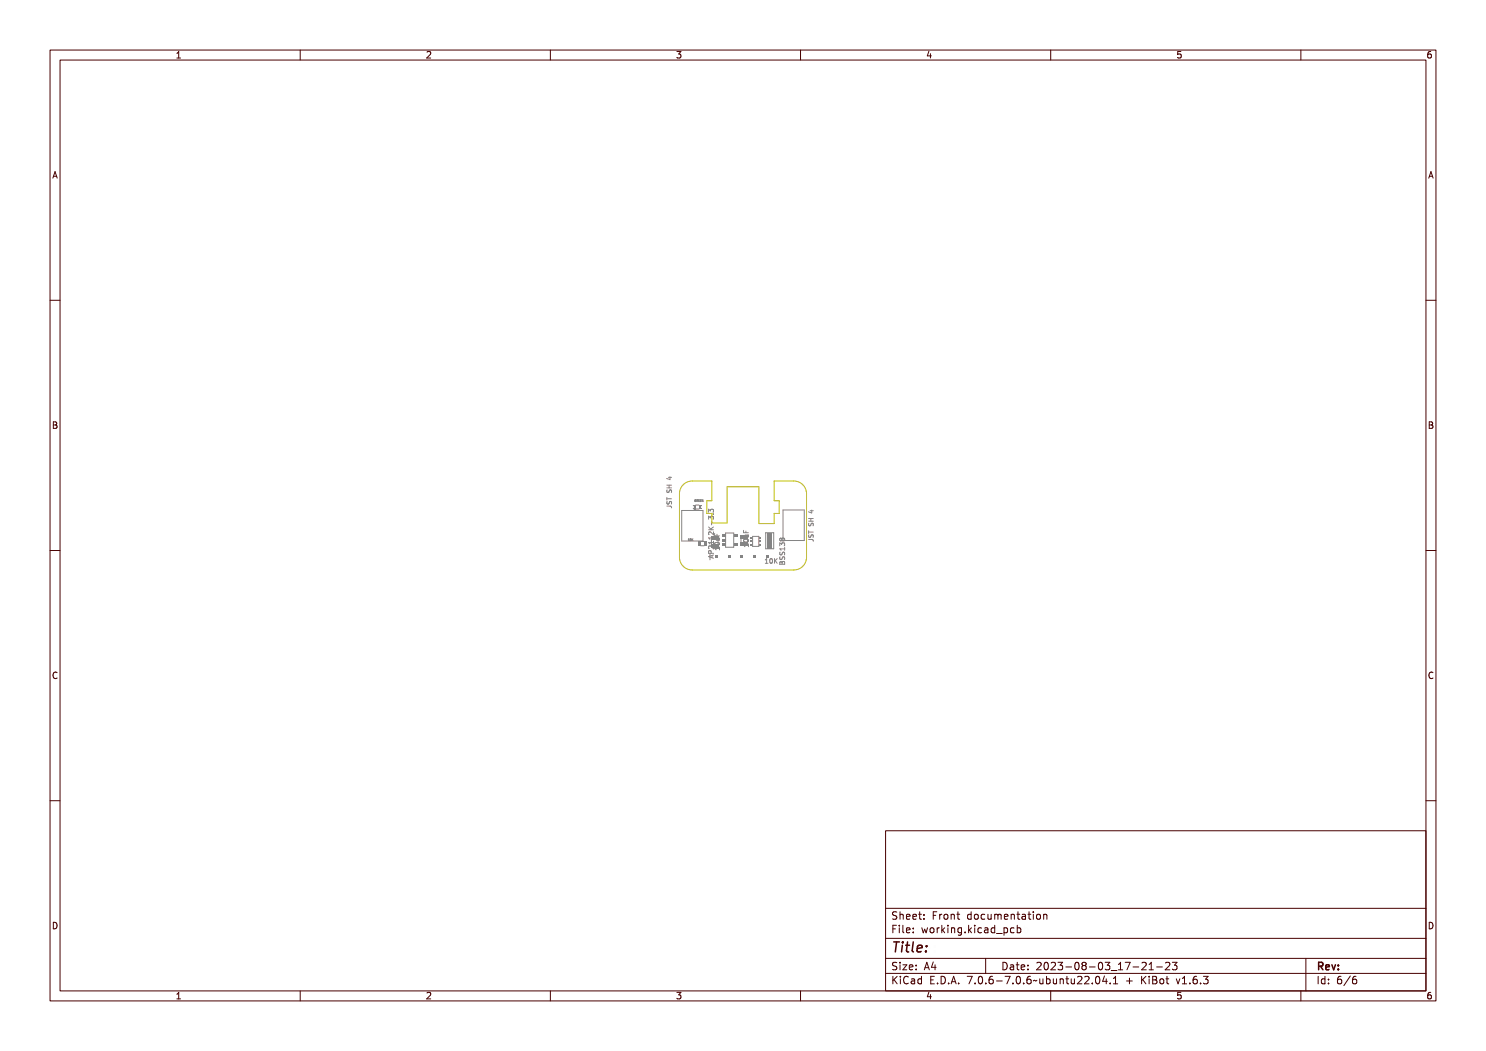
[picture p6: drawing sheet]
<svg xmlns="http://www.w3.org/2000/svg" width="297mm" height="210mm" viewBox="0 0 297 210" stroke-linecap="round" stroke-linejoin="round" font-family="sans-serif">
<defs><g id="words">
<text font-size="2.7" fill="#480000" x="178" y="190.3">Title:</text>
<g font-size="2" fill="#480000">
<text x="178" y="183.7">Sheet: Front documentation</text>
<text x="178" y="186.5">File: working.kicad_pcb</text>
<text x="178" y="193.9">Size: A4</text>
<text x="178" y="196.6">KiCad E.D.A. 7.0.6-7.0.6~ubuntu22.04.1 + KiBot v1.6.3</text>
<text x="200" y="193.9">Date: 2023-08-03_17-21-23</text>
<text x="263" y="196.6">Id: 6/6</text>
<text x="263" y="193.9">Rev:</text>
</g>
<g font-size="1.7" fill="#480000">
<text x="35" y="11.7">1</text>
<text x="85" y="11.7">2</text>
<text x="135" y="11.7">3</text>
<text x="185" y="11.7">4</text>
<text x="235" y="11.7">5</text>
<text x="285" y="11.7">6</text>
<text x="10.5" y="35.7">A</text>
<text x="285.5" y="35.7">A</text>
<text x="10.5" y="85.6">B</text>
<text x="285.5" y="85.6">B</text>
<text x="10.5" y="135.7">C</text>
<text x="285.5" y="135.7">C</text>
<text x="10.5" y="185.6">D</text>
<text x="285.5" y="185.6">D</text>
<text x="35" y="199.7">1</text>
<text x="85" y="199.7">2</text>
<text x="135" y="199.7">3</text>
<text x="185" y="199.7">4</text>
<text x="235" y="199.7">5</text>
<text x="285" y="199.7">6</text>
</g>
<text font-size="1.3" fill="#848484" x="153.3" y="112.6">10K</text>
<g font-size=".5" fill="#848484">
<text x="139.1" y="100.2">GREEN</text>
<text x="137.7" y="108">10K</text>
</g>
</g></defs>
<g fill="none" stroke="#848484" stroke-width=".2">
<path d="M133.3 99.4v.5M133.3 99.7h.9M133.3 97.5h.9M133.3 96.9h.9M133.3 97.9l.1 .5a.39 .39 0 0 0 .5-.5l.3 .1v.4M133.4 99.5l.1 .2h.8v.2h-.8l-.1 .2zM133.4 97.3h.9v.1h-.4v.3h.4v.1h-.9v-.1h.4v-.3h-.4zM133.4 95.9h.6l.1-.2 .2 .3h-.2v.4h-.1l-.6-.4zM133.5 98.1h.1l-.1 .1a.17 .17 0 0 0 .1 .3 .17 .17 0 0 0 .2-.2 .29 .29 0 0 1 .5-.2 .29 .29 0 0 1-.1 .5v-.1a.21 .21 0 0 0-.1-.4 .22 .22 0 0 0-.2 .4 .29 .29 0 0 1-.4 0 .29 .29 0 0 1 0-.4zM133.5 96h.5v.3zM133.6 95.4h.6M133.7 96.9v.6"/>
<path d="M133.9 95.3v.5l-.7-.2M139 99.8l-.1 .2 .1 .2M139.2 99.9h.2l-.2 .1 .1 .2 .1-.1v.1h-.2zM139.5 99.9h.2v.3l-.1-.1-.1 .1zM139.5 99.9l.1 .1zM139.8 99.9h.2h-.2l.2 .1-.2 .2h.2h-.2zM140.1 99.9h.2h-.2l.2 .1-.2 .2h.2h-.2zM140.4 99.9l.1 .3 .1-.3v.3l-.2-.3v.3zM133.3 101.1l.8 .1 .1 .3M133.3 100.2l.1 .5a.39 .39 0 0 0 .5-.5l.3 .1v.4M133.4 101.1h.6a.26 .26 0 0 1 .3 .2 .26 .26 0 0 1-.1 .3 .21 .21 0 0 0 .1-.2 .21 .21 0 0 0-.3-.2h-.5l-.1 .2zM133.5 100.3h.1l-.1 .2a.17 .17 0 0 0 .1 .2 .17 .17 0 0 0 .2-.2 .29 .29 0 0 1 .5-.2 .29 .29 0 0 1-.1 .5v-.1a.21 .21 0 0 0-.1-.3 .21 .21 0 0 0-.2 .3 .29 .29 0 0 1-.4 0 .29 .29 0 0 1 0-.4z"/>
<path d="M137.6 108h.2M137.6 107.7v.1M137.8 107.7h.1l.1 .3h-.2zM138.1 107.7l.1 .3zM138.3 107.7l.1 .1 .2-.1-.2 .1 .2 .2-.2-.1-.1 .1zM138.6 101l.2 .3-.2 .3M139 101.7h.7M139 100.9h.7M140.2 101l-.3 .3 .3 .3M141.6 102.4v-.6l.4 .3 .1-.3h.4v.6M141.6 103.8v-.7l.4 .4 .1-.3h.4v.6M141.6 105.9h1"/>
<path d="M141.6 105.3l.6 .6M141.7 111.2l.9-.3v.1l-.2 .1v.3l.2 .1v.1l-.9-.3zM141.7 108.8h.8l.1-.2v.5l-.1-.2h-.7l.1 .3h-.2zM141.7 108h.8l.1-.2v.5l-.1-.2h-.7l.1 .3h-.2zM141.7 106.2l.4 .3 .5-.3v.1l-.4 .3 .4 .1v.2h-.9v-.2h.4zM141.7 104.8l.3-.1 .1 .2a.3 .3 0 0 1 .5-.1 .3 .3 0 0 1-.1 .5v-.1a.22 .22 0 0 0 .1-.3 .22 .22 0 0 0-.3-.1 .22 .22 0 0 0-.1 .3l-.1-.1a.2 .2 0 0 0-.3-.1 .2 .2 0 0 0 0 .4l-.1-.2zM141.7 103.2h.3l.1 .1a.3 .3 0 0 1 .5-.1 .3 .3 0 0 1-.1 .5 .22 .22 0 0 0 .1-.3 .22 .22 0 0 0-.3-.1 .22 .22 0 0 0-.1 .3l-.1-.1a.2 .2 0 0 0-.3-.1 .2 .2 0 0 0 0 .3l-.1-.1zM141.7 109.5h.4l.4 .4v-.5h.1v.6l-.5-.4a.23 .23 0 0 0-.3 .1 .23 .23 0 0 0 .1 .3l-.2-.1zM141.7 107.2l.4-.1 .4 .4v-.4h.1v.5l-.5-.4a.23 .23 0 0 0-.3 .1 .23 .23 0 0 0 .1 .3l-.2-.1zM141.8 110.2h.3l.2 .4h.3v.1h-.9zM141.8 111.3l.5-.2v.3zM141.8 110.3h.3l.1 .3h-.4z"/>
<path d="M142.1 110.6v-.5h-.4l-.1 .5h1M142.2 104.1v.8M142.2 105.6l.1 .3zM142.3 111v.5M142.4 104.1h.2v.2h-.2zM142.5 102.7h.1M142.6 110.9l-1 .3 1 .3M142.6 106.3v.6l-.7-.6-.3 .2 .1 .3M142.6 109.1v.6l-.7-.6-.3 .2 .1 .3M142.6 107.2v.6M142.6 108.1v.6M142.6 108.4h-1l.3 .3"/>
<path d="M142.6 107.5h-1l.3 .3M142.6 105.3l-.6 .4M142.8 106.6v.5h1M142.9 108.5a.48 .48 0 0 1 .5-.2 .48 .48 0 0 1 .4 .5 .48 .48 0 0 1-.6 .2 .48 .48 0 0 1-.3-.5zM142.9 109.6h.8l.1-.2v.5l-.1-.2h-.7l.1 .2h-.2zM142.9 107h.1v.5h.3v-.4h.1v.4h.4v.1h-.9zM143 108.7l.6-.1 .2 .2a.46 .46 0 0 1-.4 .4 .46 .46 0 0 1-.5-.4zM143 108.8a.43 .43 0 0 1 .7 .2 .43 .43 0 0 1-.7-.2zM143.1 107.8h.7l-.1 .2a.23 .23 0 0 1 .1 .2 .23 .23 0 0 1-.2 .2h-.5v-.1h.6l.1-.2-.2-.1h-.5zM143.2 107.5h.6M143.3 106.7v.4M143.7 107.5l.1 .4-.6 .1"/>
<path d="M143.8 109.3v.6M143.8 109.6h-1l.3 .3M148.6 106v.4h1M148.7 107.9a.48 .48 0 0 1 .5-.2 .48 .48 0 0 1 .3 .5 .48 .48 0 0 1-.5 .2 .48 .48 0 0 1-.3-.5zM148.7 108.9h.8l.1-.2v.6l-.1-.2h-.7v.2h-.1zM148.7 106.4h.1v.4h.3v-.4h.1v.4h.4v.1h-.9zM148.8 108h.6l.2 .1a.46 .46 0 0 1-.5 .5 .46 .46 0 0 1-.4-.5zM148.8 108.2a.43 .43 0 0 1 .7 .1 .43 .43 0 0 1-.7-.1zM148.9 107.2h.7l-.1 .1a.23 .23 0 0 1 .1 .3 .23 .23 0 0 1-.2 .2h-.5v-.2h.5l.1-.1-.1-.2h-.5zM148.9 106.9h.7M149.1 106.1v.3M149.5 106.9v.4h-.6"/>
<path d="M149.6 108.7v.5M149.6 109h-1l.3 .2M153 112.6h.5M153 111.8v.1M153.4 111.7h.4v.8l.2 .1h-.5l.2-.1v-.7h-.3zM154.2 111.8l.1-.1a.44 .44 0 0 1 .4 .4 .44 .44 0 0 1-.4 .5l-.1-.2zM154.4 111.8a.37 .37 0 0 1 .2 .3 .37 .37 0 0 1-.2 .4zM154.9 111.7h.1v.4l.5-.4-.3 .4 .4 .5h-.2l-.3-.5-.1 .5h-.1zM155.8 109.1v-.6l.4 .3 .1-.3h.4v.6M155.9 110.3v.5a.41 .41 0 0 0 .6-.4h.3v.5M155.9 110.1h.9l.1-.2v.6l-.1-.2h-.8l.1 .2h-.1zM155.9 111.8a.41 .41 0 0 0 .6-.5h.3v.5"/>
<path d="M155.9 112.3l.2-.1 .2 .2M155.9 111.6h.2l-.1 .1a.18 .18 0 0 0 .1 .3 .18 .18 0 0 0 .2-.2 .3 .3 0 0 1 .5-.2 .3 .3 0 0 1-.1 .5v-.1a.23 .23 0 0 0 .1-.3 .23 .23 0 0 0-.3 0 .23 .23 0 0 0-.1 .3 .31 .31 0 0 1-.5 0 .31 .31 0 0 1 0-.4zM155.9 110.8h.2l-.1 .1a.18 .18 0 0 0 .1 .3 .18 .18 0 0 0 .2-.2 .3 .3 0 0 1 .5-.2 .3 .3 0 0 1-.1 .5 .23 .23 0 0 0 .1-.4 .23 .23 0 0 0-.3 0 .23 .23 0 0 0-.1 .3 .31 .31 0 0 1-.5 0 .31 .31 0 0 1 0-.4zM156 108.5l.2-.1 .2 .2a.27 .27 0 0 1 .4-.1 .27 .27 0 0 1 0 .4 .27 .27 0 0 1-.4-.1 .27 .27 0 0 1-.5 .1 .27 .27 0 0 1 .1-.4zM156 109.3l.2-.1 .2 .2a.3 .3 0 0 1 .4-.1 .3 .3 0 0 1-.1 .5v-.1a.22 .22 0 0 0 .1-.3 .22 .22 0 0 0-.3-.1 .22 .22 0 0 0-.1 .3l-.1-.1a.2 .2 0 0 0-.3-.1 .2 .2 0 0 0 .1 .3l-.2-.1zM156 112.4l.2-.1 .2 .2a.26 .26 0 0 1 .3-.2 .26 .26 0 0 1 .2 .3v.3h-1zM156 112.5h.3v.3h-.3zM156.3 107.7l-.2-.2-.3 .2 .2 .4 .3-.2M156.3 107.7l.2-.2 .3 .2-.2 .4-.3-.2M156.3 107.7v.2M156.3 112.4l.2-.2h.2l.1 .5h-1M156.3 112.4v.3"/>
<path d="M156.5 112.5h.2l.1 .3h-.4zM156.8 109.4v.5M156.8 109.7h-1l.3 .2M161.6 107.8h.8l.1 .3M161.6 106.1v.5M161.6 106.3h.9M161.6 104.1h.9M161.6 103.6h.9M161.7 104.5v.5a.39 .39 0 0 0 .5-.4h.3v.5M161.7 106.9v.4a.39 .39 0 0 0 .5-.4h.3v.5M161.8 107.8h.6a.26 .26 0 0 1 .3 .2 .26 .26 0 0 1-.2 .3 .21 .21 0 0 0 .1-.3 .21 .21 0 0 0-.2-.1h-.5l-.1 .2zM161.8 106.1l.1 .3h.8v.1h-.8l-.1 .3z"/>
<path d="M161.8 103.9h.9v.1h-.5v.4h.5v.1h-.9v-.1h.3v-.4h-.3zM161.8 102.5h.6l.1-.1 .2 .2h-.2v.4h-.2l-.5-.3zM161.8 107h.1l-.1 .1a.18 .18 0 0 0 .2 .3 .17 .17 0 0 0 .1-.2 .29 .29 0 0 1 .5-.2 .29 .29 0 0 1-.1 .5l.1-.1a.22 .22 0 0 0-.2-.4 .22 .22 0 0 0-.2 .4 .29 .29 0 0 1-.4 0 .29 .29 0 0 1 0-.4zM161.8 104.7h.1l-.1 .2a.17 .17 0 0 0 .2 .2 .17 .17 0 0 0 .1-.2 .29 .29 0 0 1 .5-.1 .29 .29 0 0 1-.1 .4l.1-.1a.21 .21 0 0 0-.2-.3 .21 .21 0 0 0-.2 .3 .29 .29 0 0 1-.4 0 .29 .29 0 0 1 0-.4zM161.9 102.6h.5v.3zM161.9 102h.6M162.1 103.6v.5M162.2 101.9v.6l-.6-.2"/>
<circle cx="138.1" cy="107.8" r=".17"/>
<circle cx="138.2" cy="107.9" r=".03"/>
<circle cx="138.7" cy="101.7" r=".08"/>
<circle cx="143.4" cy="108.9" r=".09"/>
<circle cx="149.1" cy="108.3" r=".09"/>
<circle cx="154.4" cy="112.1" r=".08"/>
<circle cx="156.2" cy="108.7" r=".16"/>
<circle cx="156.6" cy="108.7" r=".19"/>
</g>
<g fill="#848484">
<path d="M138.5 101.6h.2v.2h-.2z" fill-rule="evenodd"/>
<path d="M138.6 101.7l.4 .1z" fill-rule="evenodd"/>
<path d="M138.8 100.9h.2v.9h-.2z" fill-rule="evenodd"/>
<path d="M139.7 101.6h.5v.2h-.5z" fill-rule="evenodd"/>
<path d="M139.7 101h.2v.6h-.2z" fill-rule="evenodd"/>
<path d="M139.9 101.5l.1 .1z" fill-rule="evenodd"/>
<path d="M139.9 101l.1 .1z" fill-rule="evenodd"/>
<path d="M138.5 100.9h.3v.2h-.3z" fill-rule="evenodd"/>
<path d="M139.7 100.9h.5v.2h-.5z" fill-rule="evenodd"/>
</g>
<path d="M140 109.1h.7M140 108.2h.7" fill="none" stroke="#848484" stroke-width=".2"/>
<g fill="#848484">
<path d="M140.7 108.2h.5v.9h-.5z" fill-rule="evenodd"/>
<path d="M139.5 108.2h.5v.9h-.5z" fill-rule="evenodd"/>
</g>
<path d="M148.1 107.7v.7M149.4 107.7v.7M156.5 101.9h4.2v6.1h-4.2z" fill="none" stroke="#848484" stroke-width=".2"/>
<g fill="#848484">
<path d="M148 107h1.5v.7h-1.5z" fill-rule="evenodd"/>
<path d="M148 108.4h1.5v.8h-1.5z" fill-rule="evenodd"/>
</g>
<path d="M141.9 110.6v1.3" fill="none" stroke="#848484" stroke-width=".2"/>
<g fill="#848484">
<path d="M142.9 111h.5v.5h-.5z" fill-rule="evenodd"/>
<path d="M145.5 111h.5v.5h-.5z" fill-rule="evenodd"/>
<path d="M148 111h.5v.5h-.5z" fill-rule="evenodd"/>
<path d="M150.5 111h.5v.5h-.5z" fill-rule="evenodd"/>
<path d="M153.1 111h.5v.5h-.5z" fill-rule="evenodd"/>
</g>
<path d="M142.2 107.9v.8M143.5 107.9v.8" fill="none" stroke="#848484" stroke-width=".2"/>
<g fill="#848484">
<path d="M142.1 108.6h1.5v.8h-1.5z" fill-rule="evenodd"/>
<path d="M142.1 107.2h1.5v.7h-1.5z" fill-rule="evenodd"/>
</g>
<path d="M136.3 102h4.2v6.1h-4.2zM145 106.5h1.6v2.8h-1.6z" fill="none" stroke="#848484" stroke-width=".2"/>
<g fill="#848484">
<path d="M146.7 106.7h.6v.5h-.6z" fill-rule="evenodd"/>
<path d="M144.3 106.7h.7v.5h-.7z" fill-rule="evenodd"/>
<path d="M144.3 107.7h.7v.5h-.7z" fill-rule="evenodd"/>
<path d="M146.7 108.6h.6v.5h-.6z" fill-rule="evenodd"/>
<path d="M144.3 108.6h.7v.5h-.7z" fill-rule="evenodd"/>
</g>
<path d="M150.4 107.2h1.3v2h-1.3z" fill="none" stroke="#848484" stroke-width=".2"/>
<g fill="#848484">
<path d="M150 108.7h.3v.3h-.3z" fill-rule="evenodd"/>
<path d="M151.7 108.7h.4v.3h-.4z" fill-rule="evenodd"/>
<path d="M150 108.1h.3v.2h-.3z" fill-rule="evenodd"/>
<path d="M151.7 108.1h.4v.2h-.4z" fill-rule="evenodd"/>
<path d="M150 107.4h.3v.3h-.3z" fill-rule="evenodd"/>
<path d="M151.7 107.4h.4v.3h-.4z" fill-rule="evenodd"/>
</g>
<path d="M153 106.5h1.6v3.2h-1.6z" fill="none" stroke="#848484" stroke-width=".2"/>
<path d="M153.3 106.5h1v3.1h-1z" fill-rule="evenodd" fill="#848484"/>
<path d="M136.8 96.7l1-.5 .5-.1h4v4h-1v2.5h1v1.9h3v-7.2h6.4v7.3h3v-2h1v-2.5h-1v-4h4a2.54 2.54 0 0 1 2.5 2.6v12.7a2.54 2.54 0 0 1-2.5 2.5h-20.4a2.54 2.54 0 0 1-2.5-2.5v-12.7a2.53 2.53 0 0 1 1-2z" fill="none" stroke="#c2c200" stroke-width=".2"/>
<g fill="none" stroke="#480000" stroke-width=".2">
<path d="M10 10h277v190h-277zM12 12h273v186h-273zM60 10v2M110 10v2M160 10v2M210 10v2M260 10v2M10 60h2M285 60h2M10 110h2M285 110h2M10 160h2"/>
<path d="M285 160h2M177 166h108v32h-108zM60 198v2M110 198v2M160 198v2M177 181.5h108M177 187.5h108M177 191.5h108M177 194.5h108M178.1 195.2h.2v.6l.6-.6h.3l-.6 .6 .6 .8h-.2l-.5-.7-.2 .2v.5h-.2zM178.2 185h.9v.2h-.7v.4h.6v.2h-.6v.7h-.2zM178.3 182.4l.5-.1h.2v.2a.31 .31 0 0 0-.5-.1 .31 .31 0 0 0 0 .5 .5 .5 0 0 1 .6 .6 .5 .5 0 0 1-.8 .2l-.1-.2a.34 .34 0 0 0 .4 .1 .34 .34 0 0 0 .1-.5 .47 .47 0 0 1-.5-.2 .47 .47 0 0 1 .1-.5z"/>
<path d="M178.3 192.5l.5-.1h.2v.2a.31 .31 0 0 0-.5-.1 .31 .31 0 0 0 0 .5 .5 .5 0 0 1 .6 .6 .5 .5 0 0 1-.8 .2l-.1-.2a.34 .34 0 0 0 .4 .1 .34 .34 0 0 0 .1-.5 .47 .47 0 0 1-.5-.2 .47 .47 0 0 1 .1-.5zM179.4 182.2h.2v.6a.35 .35 0 0 1 .4-.1 .35 .35 0 0 1 .2 .4v.6h-.2v-.8h-.4v.8h-.2zM179.5 185.4h.4v.9h.4v.2h-.9v-.2h.3v-.8h-.2zM179.5 192.8h.4v.9h.4v.1h-.9v-.1h.3v-.8h-.2zM179.5 195.6h.4v.9h.4v.1h-.9v-.1h.3v-.8h-.2zM179.7 184.9h.2v.3h-.2zM179.7 192.3h.2v.3h-.2zM179.7 195.1h.2v.3h-.2zM180.6 184.9h.4v1.3l.4 .1v.2l-.5-.2v-1.2h-.3zM180.6 192.8h.8l-.6 .9h.6v.1h-.8l.6-.9h-.6zM180.7 182.8l.1-.1a.49 .49 0 0 1 .5 0 .49 .49 0 0 1 .2 .5h-.8a.42 .42 0 0 0 .3 .4 .42 .42 0 0 0 .4-.1 .47 .47 0 0 1-.4 .3 .47 .47 0 0 1-.4-.3zM180.7 195.4a.4 .4 0 0 1 .4-.3 .4 .4 0 0 1 .4 .3 .56 .56 0 0 0-.8 .4 .56 .56 0 0 0 .5 .7l.3-.1a.43 .43 0 0 1-.5 .3 .43 .43 0 0 1-.4-.4v-.6z"/>
<path d="M180.8 182.9l.4-.1 .1 .3h-.6zM181.8 195.6l.3-.1a.43 .43 0 0 1 .5 .5v.6h-.1v-.1a.38 .38 0 0 1-.5 .2 .38 .38 0 0 1-.2-.5 .38 .38 0 0 1 .4-.2h.3a.35 .35 0 0 0-.3-.4 .35 .35 0 0 0-.4 .2zM181.9 182.8l.1-.1a.49 .49 0 0 1 .5 0 .49 .49 0 0 1 .2 .5h-.8a.42 .42 0 0 0 .3 .4 .42 .42 0 0 0 .5-.1 .47 .47 0 0 1-.5 .3 .47 .47 0 0 1-.4-.3zM181.9 185.5l.1-.1a.49 .49 0 0 1 .5 0 .49 .49 0 0 1 .2 .5h-.8a.42 .42 0 0 0 .3 .4 .42 .42 0 0 0 .5-.1 .47 .47 0 0 1-.5 .3 .47 .47 0 0 1-.4-.3zM181.9 192.9l.1-.1a.49 .49 0 0 1 .5 0 .49 .49 0 0 1 .2 .5h-.8a.42 .42 0 0 0 .3 .4 .42 .42 0 0 0 .5-.1 .47 .47 0 0 1-.5 .3 .47 .47 0 0 1-.4-.3zM182 196.2l.5-.1a.31 .31 0 0 1-.2 .4 .31 .31 0 0 1-.4-.1zM182 182.9l.4-.1 .1 .3h-.6zM182 185.6l.4-.1 .1 .3h-.6zM182 193l.4-.1 .1 .3h-.6zM183 195.7l.4-.2 .2 .2v-.6h.2v1.5h-.2v-.1a.42 .42 0 0 1-.5 .1 .42 .42 0 0 1-.2-.5zM183.2 195.8l.1-.1a.4 .4 0 0 1 .3 .4 .4 .4 0 0 1-.3 .4l-.2-.2zM183.2 182.3h.2v.4h.4v.1h-.4v.7l.4 .1v.1h-.4l-.1-.1-.1-.8h-.3v-.1h.3z"/>
<path d="M183.3 185.4h.2v.3h-.2zM183.3 186.2h.2v.3h-.2zM183.3 192.8h.2v.3h-.2zM183.3 193.6h.2v.2h-.2zM184.5 182.7h.2v.3h-.2zM184.5 183.5h.2v.2h-.2zM185.2 185.4h.2l.2 .8 .1-.5h.2l.2 .5 .1-.8h.2l-.2 1.1h-.2l-.2-.7-.2 .7h-.1zM185.4 195.2h.9v.2h-.7v.4h.6v.2h-.6v.5h.7v.1h-.9zM185.7 192.4h.2l.5 1.4h-.2l-.1-.3h-.5l-.1 .3h-.2zM185.8 192.6l.2 .7h-.4zM186.6 182.3h.9v.2h-.7v.4h.6v.2h-.6v.6h-.2zM186.8 185.6l.1-.1a.39 .39 0 0 1 .4 .4 .39 .39 0 0 1-.4 .4l-.1-.2z"/>
<path d="M186.9 196.4h.2v.2h-.2zM187.1 192.4h.2v.9h.2v.2h-.2v.3h-.2v-.3h-.6zM187.1 192.6v.7h-.4zM187.8 195.2a.76 .76 0 0 1 .9 .7 .76 .76 0 0 1-.9 .7zM188 195.4a.57 .57 0 0 1 .5 .5 .57 .57 0 0 1-.5 .6zM188 182.7h.2v.2v-.1a.29 .29 0 0 1 .3-.2 .29 .29 0 0 1 .3 .3 .37 .37 0 0 0-.5-.1 .37 .37 0 0 0-.1 .4v.5h-.2zM188 185.4h.2v.2v-.1a.29 .29 0 0 1 .3-.2 .29 .29 0 0 1 .3 .3 .37 .37 0 0 0-.5-.1 .37 .37 0 0 0-.1 .4v.6h-.2zM189.1 184.9h.1v.9l.5-.4h.2l-.4 .4 .5 .7h-.2l-.4-.6-.2 .1v.5h-.1zM189.2 182.9l.1-.1a.39 .39 0 0 1 .4 .4 .39 .39 0 0 1-.4 .4l-.1-.2zM189.3 196.4h.3v.2h-.3zM190.2 182.7h.2v.1a.35 .35 0 0 1 .4-.1 .35 .35 0 0 1 .3 .4v.6h-.2l-.1-.8h-.3l-.1 .8h-.2zM190.3 185.4h.4v.9h.4v.2h-.9v-.2h.4v-.8h-.3z"/>
<path d="M190.5 195.2h.3l.4 1.4h-.2l-.1-.3h-.5l-.1 .3h-.2zM190.6 184.9h.1v.3h-.1zM190.6 195.4l.2 .7h-.4zM191.4 185.4h.2v.1a.35 .35 0 0 1 .4-.1 .35 .35 0 0 1 .3 .4v.7h-.2l-.1-.9h-.3l-.1 .9h-.2zM191.7 182.3h.1v.4h.4v.1h-.4v.7l.4 .1v.1h-.4l-.1-.1v-.8h-.3v-.1h.3zM191.7 196.4h.3v.2h-.3zM192.7 185.5l.3-.2 .3 .2v-.1h.2v1a.53 .53 0 0 1-.8 .4v-.2a.36 .36 0 0 0 .4 .1 .36 .36 0 0 0 .2-.4l-.1 .1a.53 .53 0 0 1-.7-.3 .53 .53 0 0 1 .2-.6zM192.8 185.6l.1-.1a.39 .39 0 0 1 .4 .4 .39 .39 0 0 1-.4 .4l-.1-.2zM193.8 195.2h.9l-.5 1.4h-.2l.5-1.2h-.7zM193.9 182.8l.3-.2 .3 .2v-.6h.2v1.5h-.2v-.1a.42 .42 0 0 1-.6 .1 .42 .42 0 0 1-.1-.5zM194.1 182.8a.4 .4 0 0 1 .4 .4 .4 .4 0 0 1-.4 .4l-.2-.4zM194.1 186.2h.3v.3h-.3z"/>
<path d="M195.1 184.9h.2v.9l.4-.4h.3l-.5 .4 .5 .7h-.2l-.4-.6-.1 .1v.5h-.2zM195.2 182.9l.1-.1a.39 .39 0 0 1 .4 .4 .39 .39 0 0 1-.4 .4l-.1-.2zM195.3 196.4h.3v.2h-.3zM196.3 185.4h.5v.9h.3v.2h-.9v-.2h.4v-.8h-.3zM196.3 195.4a.57 .57 0 0 1 .7 0 .57 .57 0 0 1 .1 .8 .5 .5 0 0 1-.6 .5 .5 .5 0 0 1-.3-.8zM196.4 182.8a.39 .39 0 0 1 .4-.2 .39 .39 0 0 1 .3 .3 .4 .4 0 0 0-.6 0 .4 .4 0 0 0 0 .6 .4 .4 0 0 0 .6 0 .45 .45 0 0 1-.6 .3 .45 .45 0 0 1-.3-.6zM196.5 195.4a.61 .61 0 0 1 .4 1l-.1 .1a.61 .61 0 0 1-.4-1zM196.6 184.9h.2v.3h-.2zM197 191.5v3M197.4 182.7h.2v.8l.2 .1 .3-.2v-.7h.2v1h-.2v-.1a.35 .35 0 0 1-.4 .2 .35 .35 0 0 1-.3-.5zM197.6 185.5a.39 .39 0 0 1 .4-.2 .39 .39 0 0 1 .3 .3 .4 .4 0 0 0-.6 0 .4 .4 0 0 0 0 .6 .4 .4 0 0 0 .6 0 .45 .45 0 0 1-.6 .3 .45 .45 0 0 1-.3-.6zM197.7 196.4h.3v.2h-.3z"/>
<path d="M198.6 182.7l.5 .1 .3-.1 .2 1h-.2l-.1-.9-.2 .1v.8h-.1l-.2-.9-.1 .9h-.1zM198.7 185.4l.2-.1a.43 .43 0 0 1 .6 .5v.7h-.2v-.2a.38 .38 0 0 1-.5 .2 .38 .38 0 0 1-.2-.5 .38 .38 0 0 1 .5-.2h.2a.35 .35 0 0 0-.3-.4 .35 .35 0 0 0-.3 .2zM198.7 195.4a.38 .38 0 0 1 .4-.3 .38 .38 0 0 1 .3 .3 .43 .43 0 0 0-.5 0 .43 .43 0 0 0-.1 .5 .46 .46 0 0 1 .7 .1 .46 .46 0 0 1-.2 .6 .46 .46 0 0 1-.7-.2zM198.8 186l.5-.1a.31 .31 0 0 1-.1 .4 .31 .31 0 0 1-.4-.1zM199.9 185.5l.3-.2 .3 .2v-.6h.2v1.6h-.2v-.2a.42 .42 0 0 1-.5 .1 .42 .42 0 0 1-.2-.5zM199.9 182.8l.2-.1a.49 .49 0 0 1 .5 0 .49 .49 0 0 1 .1 .5h-.7a.42 .42 0 0 0 .2 .4 .42 .42 0 0 0 .5-.1 .47 .47 0 0 1-.4 .3 .47 .47 0 0 1-.5-.3zM200 196h.5v.2h-.5zM200 185.6l.1-.1a.39 .39 0 0 1 .4 .4 .39 .39 0 0 1-.4 .4l-.1-.2zM200.1 182.9l.3-.1 .2 .3h-.6zM200.1 192.4a.76 .76 0 0 1 1 .7 .76 .76 0 0 1-1 .7zM200.3 192.6a.57 .57 0 0 1 .6 .5 .57 .57 0 0 1-.6 .6zM200.9 186.8l1.2 .1z"/>
<path d="M201 195.2h.9l-.5 1.4h-.2l.5-1.2h-.7zM201.1 182.7h.1v.1a.35 .35 0 0 1 .5-.1 .35 .35 0 0 1 .2 .4v.6h-.2v-.8h-.4l-.1 .8h-.1zM201.4 192.8l.3-.1a.43 .43 0 0 1 .5 .5v.6h-.1v-.1a.38 .38 0 0 1-.5 .2 .38 .38 0 0 1-.2-.5 .38 .38 0 0 1 .4-.2h.3a.35 .35 0 0 0-.3-.4 .35 .35 0 0 0-.4 .2zM201.6 193.4l.5-.1a.31 .31 0 0 1-.2 .4 .31 .31 0 0 1-.4-.1zM202.2 185.4h.2v.1a.53 .53 0 0 1 .8 .3 .53 .53 0 0 1-.6 .7l-.2-.2v.6h-.2zM202.5 182.3h.2v.4h.4v.1h-.4v.7l.4 .1v.1h-.4l-.2-.1v-.8h-.3v-.1h.3zM202.5 185.6l.1-.1a.4 .4 0 0 1 .4 .4 .4 .4 0 0 1-.4 .4l-.2-.2zM202.5 196.4h.3v.2h-.3zM202.8 192.4h.2v.4h.4v.1h-.4v.7l.4 .1v.1h-.4l-.2-.1v-.8h-.3v-.1h.3zM203.5 182.7l.3-.1a.43 .43 0 0 1 .5 .5v.6h-.2v-.1a.38 .38 0 0 1-.5 .2 .38 .38 0 0 1-.2-.5 .38 .38 0 0 1 .5-.2h.2a.35 .35 0 0 0-.2-.4 .35 .35 0 0 0-.4 .2zM203.5 195.4a.57 .57 0 0 1 .8 0 .57 .57 0 0 1 0 .8 .5 .5 0 0 1-.6 .5 .5 .5 0 0 1-.3-.8zM203.6 185.5a.39 .39 0 0 1 .4-.2 .39 .39 0 0 1 .3 .3 .4 .4 0 0 0-.5 0 .4 .4 0 0 0 0 .6 .4 .4 0 0 0 .5 0 .45 .45 0 0 1-.6 .3 .45 .45 0 0 1-.2-.6z"/>
<path d="M203.7 183.3l.4-.1a.31 .31 0 0 1-.1 .4 .31 .31 0 0 1-.4-.1zM203.7 195.4a.61 .61 0 0 1 .4 1l-.1 .1a.61 .61 0 0 1-.3-1zM203.9 192.9l.1-.1a.49 .49 0 0 1 .5 0 .49 .49 0 0 1 .2 .5h-.8a.42 .42 0 0 0 .3 .4 .42 .42 0 0 0 .5-.1 .47 .47 0 0 1-.5 .3 .47 .47 0 0 1-.4-.3zM204 193l.4-.1 .1 .3h-.6zM204.7 184.9h.1v.6a.53 .53 0 0 1 .8 .3 .53 .53 0 0 1-.6 .7l-.2-.2v.2h-.1zM204.9 182.3h.2v.4h.4v.1h-.4v.7l.4 .1v.1h-.4l-.2-.1v-.8h-.3v-.1h.3zM204.9 185.6l.1-.1a.39 .39 0 0 1 .4 .4 .39 .39 0 0 1-.4 .4l-.1-.2zM204.9 196.4h.3v.2h-.3zM205.3 192.8h.2v.3h-.2zM205.3 193.6h.2v.2h-.2zM205.9 182.7h.5v.9h.3v.1h-.9v-.1h.4v-.8h-.3zM205.9 195.4a.38 .38 0 0 1 .4-.3 .38 .38 0 0 1 .3 .3 .43 .43 0 0 0-.5 0 .43 .43 0 0 0-.1 .5 .46 .46 0 0 1 .7 .1 .46 .46 0 0 1-.2 .6 .46 .46 0 0 1-.6-.2z"/>
<path d="M206.2 182.2h.2v.3h-.2zM207 196l1-.1a.49 .49 0 0 1-.8 .1l-.2 .2zM207.3 182.9l.1-.1a.39 .39 0 0 1 .4 .4 .39 .39 0 0 1-.4 .4l-.2-.2zM207.4 192.5a.53 .53 0 0 1 .8 .1 .53 .53 0 0 1-.3 .7l-.3 .4h.7v.1h-.9l.3-.5a.4 .4 0 0 0 .3-.4 .4 .4 0 0 0-.3-.4l-.3 .2zM208.3 182.7h.1v.1a.35 .35 0 0 1 .5-.1 .35 .35 0 0 1 .2 .4v.6h-.2v-.8h-.4l-.1 .8h-.1zM208.3 195.6h.1l.1 .8 .2 .1 .2-.2v-.7h.2v1h-.2v-.1a.35 .35 0 0 1-.4 .2 .35 .35 0 0 1-.2-.5zM208.7 192.6a.57 .57 0 0 1 .7 0 .57 .57 0 0 1 .1 .8 .5 .5 0 0 1-.6 .5 .5 .5 0 0 1-.3-.8zM208.9 192.6a.61 .61 0 0 1 .3 1l-.1 .1a.61 .61 0 0 1-.3-1zM209.5 195.1h.2v.6a.53 .53 0 0 1 .7 .3 .53 .53 0 0 1-.6 .7l-.1-.2v.1h-.2zM209.7 195.8l.1-.1a.4 .4 0 0 1 .4 .4 .4 .4 0 0 1-.4 .4l-.1-.2zM209.8 192.5a.53 .53 0 0 1 .8 .1 .53 .53 0 0 1-.3 .7l-.3 .4h.7v.1h-.9l.3-.5a.4 .4 0 0 0 .3-.4 .4 .4 0 0 0-.3-.4l-.3 .2zM210 198v2"/>
<path d="M210.7 195.6h.2v.8l.2 .1 .2-.2v-.7h.2v1h-.2v-.1a.35 .35 0 0 1-.4 .2 .35 .35 0 0 1-.2-.5zM211 192.4a.46 .46 0 0 1 .6 0 .46 .46 0 0 1 .1 .6l-.1 .1a.47 .47 0 0 1 .2 .7 .47 .47 0 0 1-.7 0l-.1-.2a.35 .35 0 0 0 .5 .1 .35 .35 0 0 0 0-.5h-.3v-.2a.29 .29 0 0 0 .4-.1 .29 .29 0 0 0-.1-.4 .29 .29 0 0 0-.4 .1h-.1zM211.9 195.6h.2v.1a.35 .35 0 0 1 .4-.1 .35 .35 0 0 1 .2 .4v.6h-.2v-.8h-.4v.8h-.2zM212.4 193.2h.5v.2h-.5zM213.3 195.2h.2v.4h.4v.1h-.4v.7l.4 .1v.1h-.4l-.2-.1v-.8h-.3v-.1h.3zM213.5 192.6a.57 .57 0 0 1 .7 0 .57 .57 0 0 1 .1 .8 .5 .5 0 0 1-.6 .5 .5 .5 0 0 1-.3-.8zM213.7 192.6a.61 .61 0 0 1 .3 1v.1a.61 .61 0 0 1-.4-1zM214.3 195.6h.2v.8l.2 .1 .2-.2v-.7h.2v1h-.2v-.1a.35 .35 0 0 1-.4 .2 .35 .35 0 0 1-.2-.5zM214.7 192.5a.41 .41 0 0 1 .7-.1 .41 .41 0 0 1-.2 .7 .42 .42 0 0 1 .2 .6 .42 .42 0 0 1-.7 0 .42 .42 0 0 1 .2-.6l-.3-.2zM215.5 195.3a.53 .53 0 0 1 .8 .1 .53 .53 0 0 1-.3 .7l-.3 .4h.6v.1h-.9l.4-.5a.4 .4 0 0 0 .3-.4 .4 .4 0 0 0-.3-.4l-.3 .2zM216 193.2h.5v.2h-.5zM216.7 195.3a.53 .53 0 0 1 .8 .1 .53 .53 0 0 1-.3 .7l-.3 .4h.6v.1h-.9l.4-.5a.4 .4 0 0 0 .3-.4 .4 .4 0 0 0-.3-.4l-.3 .2z"/>
<path d="M217.1 192.6a.57 .57 0 0 1 .7 0 .57 .57 0 0 1 .1 .8 .5 .5 0 0 1-.6 .5 .5 .5 0 0 1-.3-.8zM217.3 192.6a.61 .61 0 0 1 .3 1v.1a.61 .61 0 0 1-.4-1zM218.2 196.4h.2v.2h-.2zM218.2 192.4a.46 .46 0 0 1 .6 0 .46 .46 0 0 1 .1 .6l-.1 .1a.47 .47 0 0 1 .2 .7 .47 .47 0 0 1-.7 0l-.1-.2a.35 .35 0 0 0 .5 .1 .35 .35 0 0 0 0-.5h-.3v-.2a.29 .29 0 0 0 .4-.1 .29 .29 0 0 0-.1-.4 .29 .29 0 0 0-.4 .1h-.1zM219.2 195.4a.57 .57 0 0 1 .7 0 .57 .57 0 0 1 .1 .8 .5 .5 0 0 1-.7 .5 .5 .5 0 0 1-.3-.8zM219.2 194.2l1.3 .1zM219.4 195.4a.61 .61 0 0 1 .3 1l-.1 .1a.61 .61 0 0 1-.3-1zM220.7 192.5l.5-.1v1.3h.3v.1h-.8v-.1h.3v-1.1h-.3zM220.8 195.2h.2v.9h.2v.2h-.2v.3h-.2v-.3h-.6zM220.8 195.4v.7h-.4zM221.8 196.4h.2v.2h-.2zM221.8 192.4h.9l-.5 1.4h-.2l.5-1.2h-.7z"/>
<path d="M222.8 195.3l.5-.1v1.3h.3v.1h-.8v-.1h.3v-1.1h-.3zM223.2 193.2h.5v.2h-.5zM224.2 192.5a.53 .53 0 0 1 .8 .1 .53 .53 0 0 1-.3 .7l-.3 .4h.7v.1h-.9l.3-.5a.4 .4 0 0 0 .4-.4 .4 .4 0 0 0-.4-.4l-.3 .2zM225.4 195.5h.2v.4h.4v.2h-.4v.4h-.2v-.4h-.4v-.2h.4zM225.5 192.5l.5-.1v1.3h.3v.1h-.8v-.1h.3v-1.1h-.3zM226.8 193.2h.5v.2h-.5zM227.5 195.2h.2v.6l.6-.6h.2l-.6 .6 .6 .8h-.2l-.5-.7-.1 .2v.5h-.2zM227.8 192.5a.53 .53 0 0 1 .8 .1 .53 .53 0 0 1-.2 .7l-.4 .4h.7v.1h-.9l.3-.5a.4 .4 0 0 0 .4-.4 .4 .4 0 0 0-.4-.4l-.3 .2zM228.8 195.6h.4v.9h.4v.1h-.9v-.1h.4v-.8h-.3zM229.1 192.4a.46 .46 0 0 1 .6 0 .46 .46 0 0 1 0 .6l-.1 .1a.47 .47 0 0 1 .2 .7 .47 .47 0 0 1-.7 0l-.1-.2a.35 .35 0 0 0 .5 .1 .35 .35 0 0 0 0-.5h-.2v-.2a.29 .29 0 0 0 .4-.1 .29 .29 0 0 0-.2-.4 .29 .29 0 0 0-.3 .1h-.1zM229.1 195.1h.1v.3h-.1zM229.9 195.2h.4a.35 .35 0 0 1 .5 .2 .35 .35 0 0 1-.3 .5 .41 .41 0 0 1 .3 .5 .41 .41 0 0 1-.5 .2h-.4z"/>
<path d="M230.1 196h.2a.27 .27 0 0 1 .3 .2 .27 .27 0 0 1-.3 .3h-.2zM230.1 195.4h.2a.23 .23 0 0 1 .3 .2 .23 .23 0 0 1-.3 .2h-.2zM231.2 193.2h1.1M231.3 195.8l.1-.1a.39 .39 0 0 1 .4 .4 .39 .39 0 0 1-.4 .4l-.1-.2zM232.6 195.2h.1v.4h.4v.1h-.4l.1 .7 .3 .1v.1h-.3l-.2-.1v-.8h-.3v-.1h.3zM233 192.4l.5-.1 .3 .4-.9 1.1h.9M234.3 192.3h.9l-.5 .6 .5 .1v.6l-.2 .2-.7-.2M234.6 195.6h.2l.3 .9 .4-.9h.2l-.4 1h-.3zM236 195.3l.5-.1v1.3h.3v.1h-.8v-.1h.3v-1.1h-.3zM237.4 196.4h.3v.2h-.3zM238.4 195.4a.38 .38 0 0 1 .4-.3 .38 .38 0 0 1 .3 .3 .43 .43 0 0 0-.5 0 .43 .43 0 0 0-.1 .5 .46 .46 0 0 1 .7 .1 .46 .46 0 0 1-.2 .6 .46 .46 0 0 1-.7-.2zM239.8 196.4h.3v.2h-.3z"/>
<path d="M240.7 195.2a.46 .46 0 0 1 .6 0 .46 .46 0 0 1 .1 .6l-.1 .1a.47 .47 0 0 1 .2 .7 .47 .47 0 0 1-.7 0l-.1-.2a.35 .35 0 0 0 .5 .1 .35 .35 0 0 0 0-.5l-.3-.1v-.1a.29 .29 0 0 0 .4-.1 .29 .29 0 0 0-.1-.4 .29 .29 0 0 0-.4 .1h-.1zM260 198v2M261 191.5v6.5M263.2 195.2h.8v.2h-.3v1.1h.3v.1h-.8v-.1h.3v-1.1h-.3zM264.4 195.7l.3-.2 .3 .2v-.6h.2v1.5h-.2v-.1a.42 .42 0 0 1-.5 .1 .42 .42 0 0 1-.2-.5zM264.6 195.8l.1-.1a.4 .4 0 0 1 .3 .4 .4 .4 0 0 1-.3 .4l-.2-.2zM265.9 195.6h.2v.3h-.2zM265.9 196.4h.2v.2h-.2zM268.1 195.4a.38 .38 0 0 1 .3-.3 .38 .38 0 0 1 .4 .3 .43 .43 0 0 0-.5 0 .43 .43 0 0 0-.2 .5 .46 .46 0 0 1 .7 .1 .46 .46 0 0 1-.2 .6 .46 .46 0 0 1-.6-.2zM269.9 195.2h.2l-.8 1.6h-.2zM270.5 195.4a.38 .38 0 0 1 .4-.3 .38 .38 0 0 1 .3 .3 .43 .43 0 0 0-.5 0 .43 .43 0 0 0-.2 .5 .46 .46 0 0 1 .7 .1 .46 .46 0 0 1-.2 .6 .46 .46 0 0 1-.6-.2z"/>
<circle cx="187" cy="185.9" r=".53"/>
<circle cx="189.4" cy="183.2" r=".53"/>
<circle cx="195.4" cy="183.2" r=".53"/>
<circle cx="196.7" cy="195.9" r=".13"/>
<circle cx="199.1" cy="196.2" r=".32"/>
<circle cx="203.9" cy="195.9" r=".13"/>
<circle cx="206.3" cy="196.2" r=".32"/>
<circle cx="207.4" cy="183.2" r=".53"/>
<circle cx="209" cy="193.1" r=".13"/>
<circle cx="213.8" cy="193.1" r=".13"/>
<circle cx="215" cy="193.4" r=".29"/>
<circle cx="215" cy="192.8" r=".25"/>
<circle cx="217.4" cy="193.1" r=".13"/>
<circle cx="219.5" cy="195.9" r=".13"/>
<circle cx="231.5" cy="196.1" r=".53"/>
<circle cx="238.8" cy="196.2" r=".32"/>
<circle cx="268.5" cy="196.2" r=".32"/>
<circle cx="270.9" cy="196.2" r=".32"/>
</g>
<g fill="none" stroke="#480000" stroke-width=".3">
<path d="M178.1 188.4h1.4v.2h-.6v1.7h-.2v-1.7h-.6zM179.9 188.8h.7v1.3h.4v.2h-1.2v-.2h.5v-1.1h-.4zM180.3 188.3h.3v.3h-.3zM181.8 188.4h.2v.4h.6v.2h-.6v1l.6 .1v.2a.55 .55 0 0 1-.8-.5v-.8h-.4v-.2h.4zM183 188.3h.6l.1 1.6 .1 .2h.4v.2a.54 .54 0 0 1-.8-.5v-1.4h-.4zM184.8 189a.65 .65 0 0 1 .8-.1 .65 .65 0 0 1 .3 .7h-1.1a.56 .56 0 0 0 .4 .5 .56 .56 0 0 0 .6-.1v.2a.81 .81 0 0 1-1.1-.1 .81 .81 0 0 1 .1-1.1zM185 189.1l.4-.1 .2 .4h-.8zM186.7 188.9h.3v.4h-.3zM186.7 189.9h.3v.4h-.3zM263.1 192.4a.73 .73 0 0 1 .9 .2v.3l-.3 .3 .5 .6h-.2l-.3-.4-.2-.2h-.2v.6h-.2zM263.3 192.6h.2a.26 .26 0 0 1 .3 .2 .26 .26 0 0 1-.2 .3h-.3zM264.5 192.9l.1-.1a.49 .49 0 0 1 .5 0 .49 .49 0 0 1 .2 .5h-.8a.42 .42 0 0 0 .3 .4 .42 .42 0 0 0 .4-.1 .47 .47 0 0 1-.4 .3 .47 .47 0 0 1-.4-.3z"/>
<path d="M264.6 193l.3-.1 .2 .3h-.6zM265.5 192.8h.2l.3 .9 .3-.9h.2l-.4 1h-.2zM267.1 192.8h.2v.3h-.2zM267.1 193.6h.2v.2h-.2z"/>
</g>
<use href="#words"/>
</svg>
